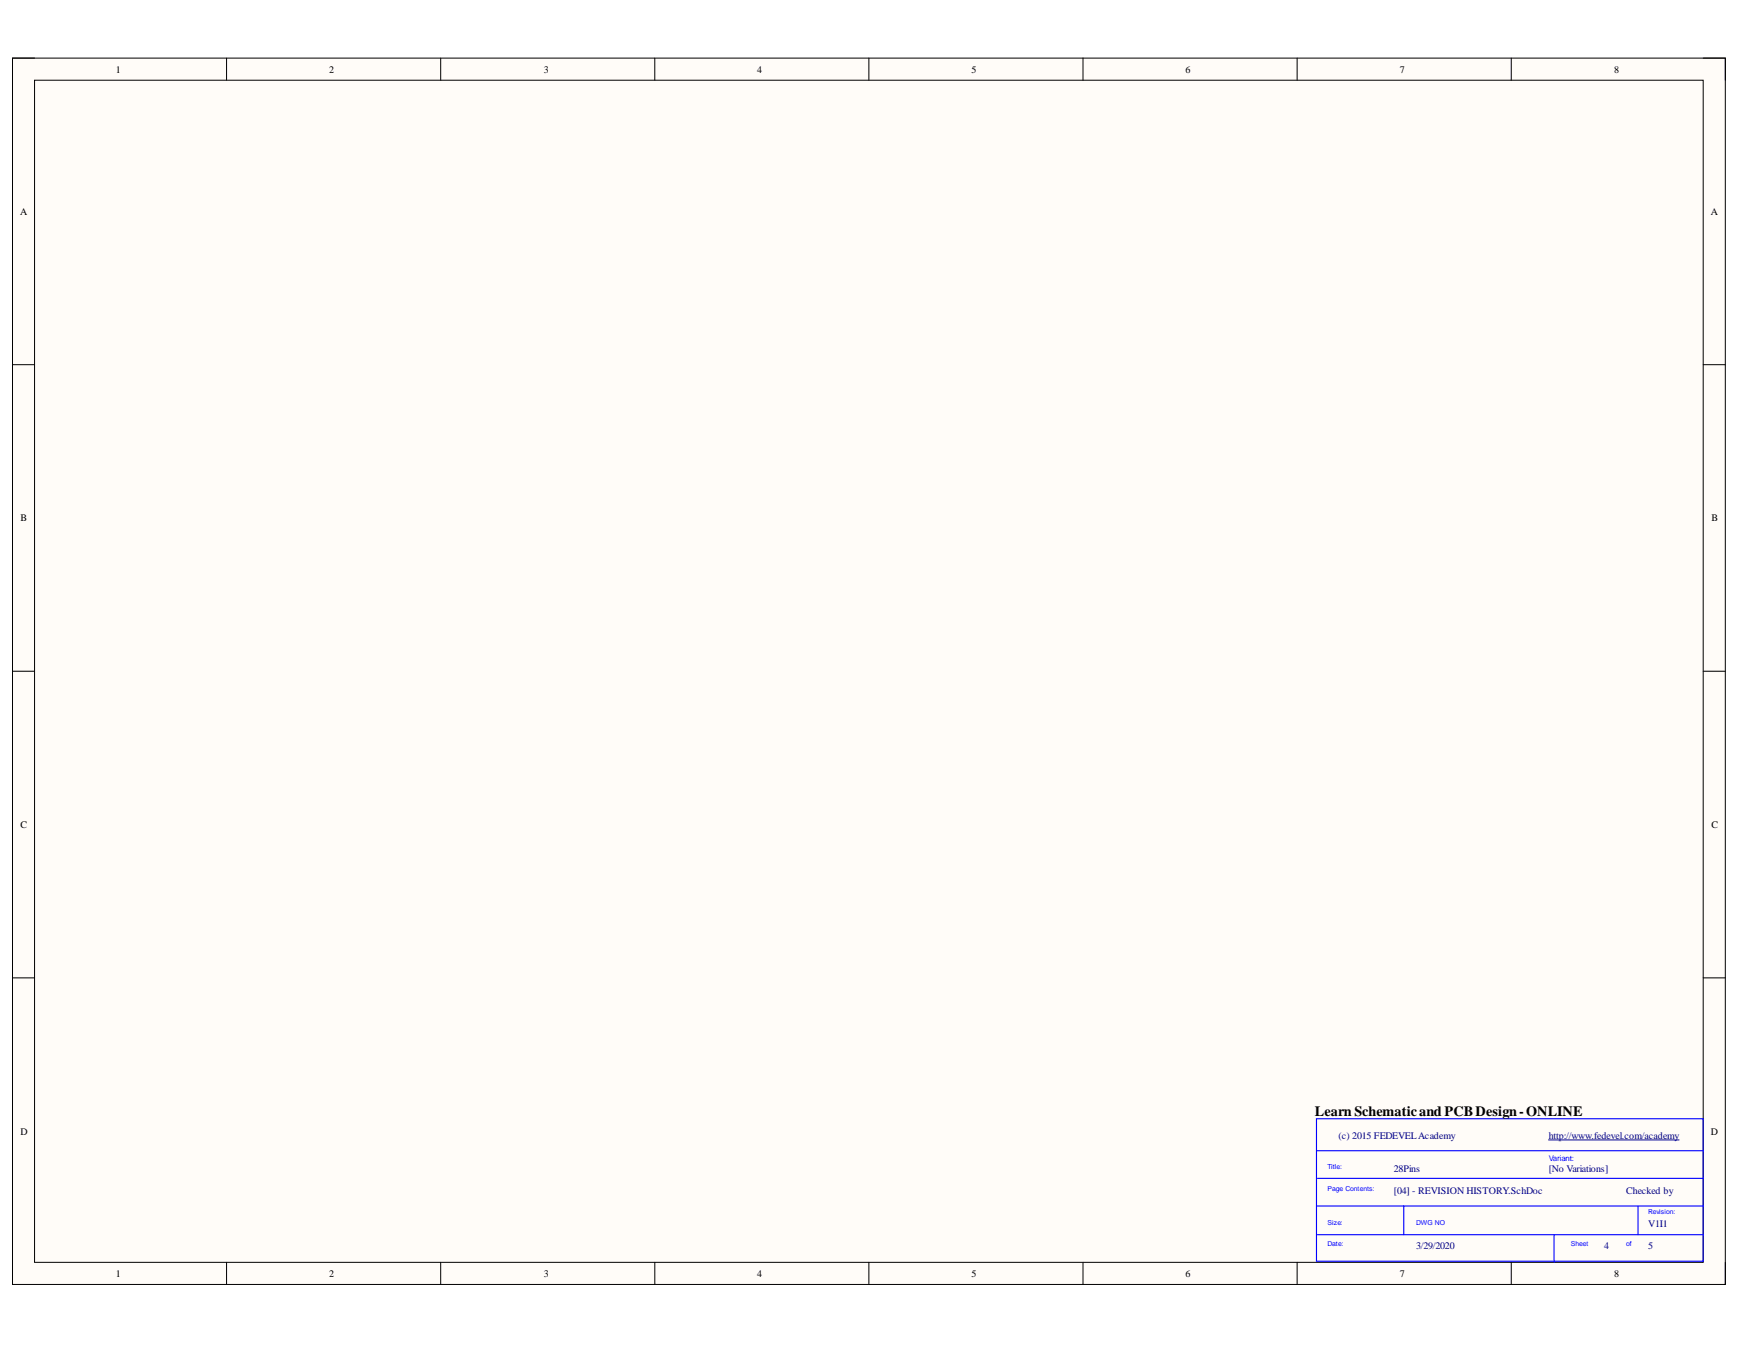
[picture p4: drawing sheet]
<svg xmlns="http://www.w3.org/2000/svg" width="279mm" height="216mm" viewBox="0 0 279 216" stroke-linecap="round" stroke-linejoin="round" font-family="sans-serif">
<defs><g id="words">
<text font-size="2.3" x="210.9" y="178.9">Learn Schematicand PCBDesign-ONLINE</text>
<g font-size="1.6">
<text x="18.6" y="11.7">1</text>
<text x="52.8" y="11.7">2</text>
<text x="87.2" y="11.7">3</text>
<text x="121.5" y="11.7">4</text>
<text x="155.8" y="11.7">5</text>
<text x="190.1" y="11.7">6</text>
<text x="224.5" y="11.7">7</text>
<text x="258.9" y="11.7">8</text>
<text x="3.2" y="34.5">A</text>
<text x="274.4" y="34.5">A</text>
<text x="3.3" y="83.6">B</text>
<text x="274.5" y="83.6">B</text>
<text x="3.3" y="132.7">C</text>
<text x="274.5" y="132.7">C</text>
<text x="3.3" y="182">D</text>
<text x="274.4" y="182">D</text>
<text x="18.6" y="204.8">1</text>
<text x="52.8" y="204.8">2</text>
<text x="87.2" y="204.8">3</text>
<text x="121.5" y="204.8">4</text>
<text x="155.8" y="204.8">5</text>
<text x="190.1" y="204.8">6</text>
<text x="224.5" y="204.8">7</text>
<text x="258.9" y="204.8">8</text>
</g>
<g font-size="1.6" fill="#000080">
<text x="214.7" y="182.7">(c) 2015 FEDEVELAcademy</text>
<text x="248.4" y="182.7">http://www.fedevel.com/academy</text>
<text x="223.6" y="191.5">[04] - REVISION HISTORY.SchDoc</text>
<text x="223.6" y="188">28Pins</text>
<text x="248.4" y="188">[No Variations]</text>
<text x="260.8" y="191.5">Checked by</text>
<text x="264.4" y="196.8">V1I1</text>
<text x="227.1" y="200.3">3/29/2020</text>
<text x="257.3" y="200.3">4</text>
<text x="264.4" y="200.3">5</text>
</g>
<text font-size="1.3" fill="#00f" x="248.4" y="186.2">Variant:</text>
<g font-size="1.1" fill="#00f">
<text x="212.9" y="187.6">Title:</text>
<text x="212.9" y="191.1">Page Contents:</text>
<text x="212.9" y="196.4">Size:</text>
<text x="227.1" y="196.4">DWG NO</text>
<text x="264.4" y="194.6">Revision:</text>
<text x="212.9" y="199.9">Date:</text>
<text x="251.9" y="199.9">Sheet</text>
<text x="260.8" y="199.9">of</text>
</g>
</g></defs>
<path d="M2 9.3h274.7v196.7h-274.7z" fill-rule="evenodd" fill="#fffcf8"/>
<path d="M2 9.3h274.7v196.7h-274.7z" fill="none" stroke="#000" stroke-width=".16"/>
<path d="M5.5 12.9h267.7v189.6h-267.7z" fill-rule="evenodd" fill="#fffcf8"/>
<g fill="none" stroke="#000" stroke-width=".16">
<path d="M2 9.3h3.5M5.5 12.9h267.7v189.6h-267.7zM36.3 9.3v3.6M70.7 9.3v3.6M105 9.3v3.6M139.4 9.3v3.6M173.7 9.3v3.6M208 9.3v3.6M242.4 9.3v3.6M273.2 9.3h3.5v3.6M2 58.5h3.5M273.2 58.5h3.5"/>
<path d="M2 107.7h3.5M273.2 107.7h3.5M2 156.8h3.5M273.2 156.8h3.5M36.3 202.5v3.5M70.7 202.5v3.5M105 202.5v3.5M139.4 202.5v3.5M173.7 202.5v3.5M208 202.5v3.5M242.4 202.5v3.5M276.7 202.5v3.5"/>
</g>
<path d="M211.2 179.4h62v22.9h-62zM211.2 184.6h62M211.2 193.4h62M211.3 198h61.9M211.3 189h61.9M225.2 193.4v4.6M249.3 198v4.5M262.7 193.4v4.6" fill="none" stroke="#00f" stroke-width=".18"/>
<path d="M248.4 182.8h20.9" fill="none" stroke="#000080" stroke-width=".16"/>
<use href="#words"/>
</svg>
